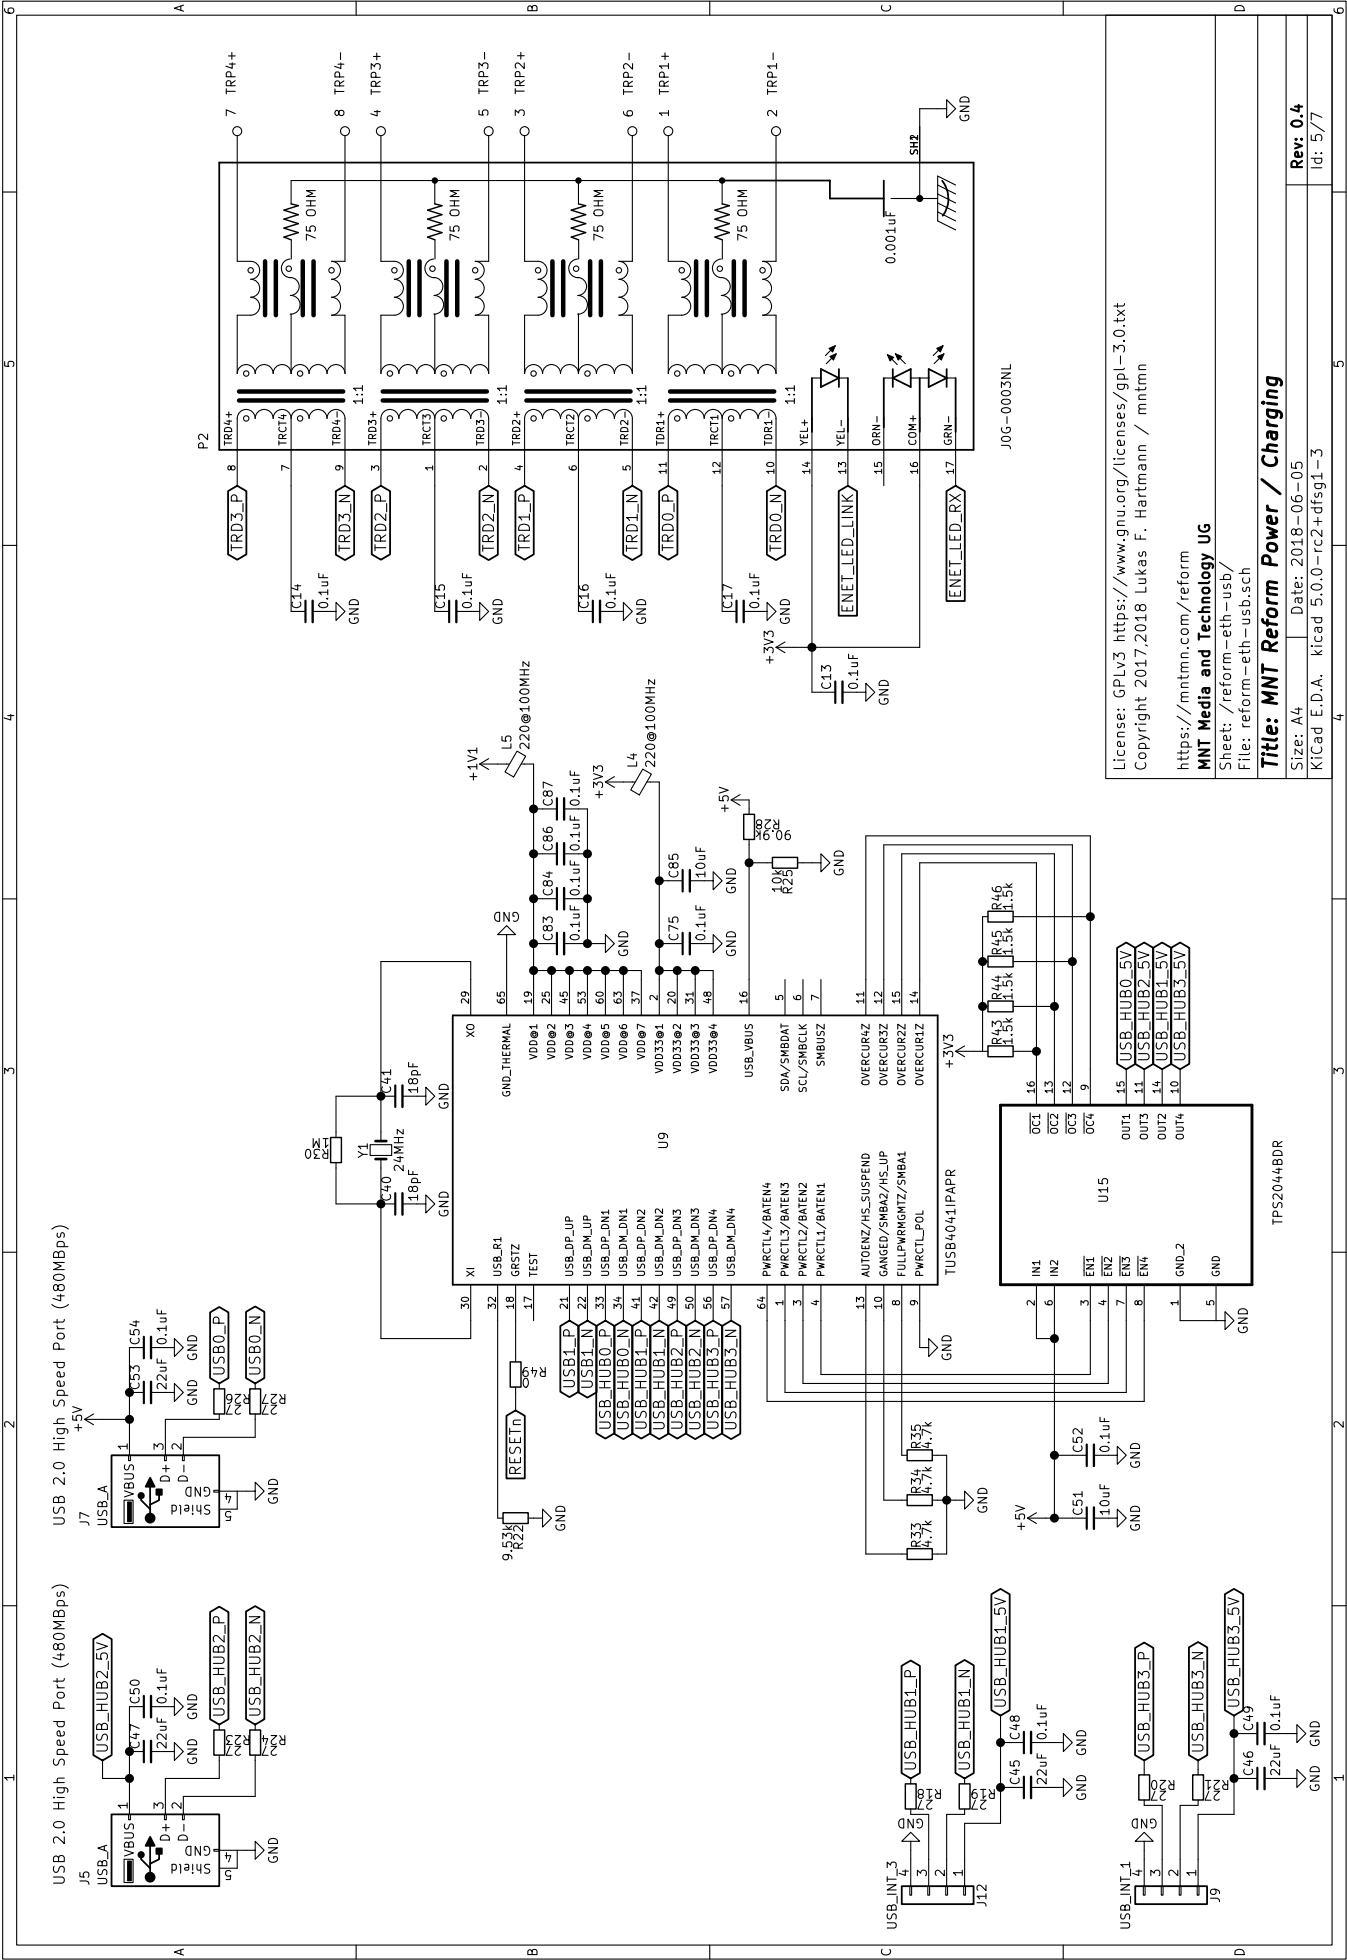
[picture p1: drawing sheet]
<svg xmlns="http://www.w3.org/2000/svg" width="190mm" height="277mm" viewBox="0 0 190 277" stroke-linecap="round" stroke-linejoin="round" font-family="sans-serif">
<defs><g id="words">
<text font-size="2.8" x="180.7" y="109.2" transform="rotate(-90 180.7 109.2)">Title: MNT Reform Power / Charging</text>
<g font-size="2.1">
<text x="184.2" y="24.2" transform="rotate(-90 184.2 24.2)">Rev: 0.4</text>
<text x="187" y="24.2" transform="rotate(-90 187 24.2)">Id: 5/7</text>
<text x="34.3" y="77.8" transform="rotate(-90 34.3 77.8)">TRD3_P</text>
<text x="49.6" y="77.9" transform="rotate(-90 49.6 77.9)">TRD3_N</text>
<text x="54.6" y="77.8" transform="rotate(-90 54.6 77.8)">TRD2_P</text>
<text x="69.9" y="77.9" transform="rotate(-90 69.9 77.9)">TRD2_N</text>
<text x="75" y="77.8" transform="rotate(-90 75 77.8)">TRD1_P</text>
<text x="90.2" y="77.9" transform="rotate(-90 90.2 77.9)">TRD1_N</text>
<text x="95.3" y="77.8" transform="rotate(-90 95.3 77.8)">TRD0_P</text>
<text x="110.5" y="77.9" transform="rotate(-90 110.5 77.9)">TRD0_N</text>
<text x="120.7" y="86.9" transform="rotate(-90 120.7 86.9)">ENET_LED_LINK</text>
<text x="135.9" y="84.9" transform="rotate(-90 135.9 84.9)">ENET_LED_RX</text>
<text x="184.2" y="87.2" transform="rotate(-90 184.2 87.2)">Date: 2018-06-05</text>
<text x="159.1" y="109.2" transform="rotate(-90 159.1 109.2)">License: GPLv3 https://www.gnu.org/licenses/gpl-3.0.txt</text>
<text x="162.1" y="109.2" transform="rotate(-90 162.1 109.2)">Copyright 2017,2018 Lukas F. Hartmann / mntmn</text>
<text x="168.1" y="109.2" transform="rotate(-90 168.1 109.2)">https://mntmn.com/reform</text>
<text x="171.1" y="109.2" transform="rotate(-90 171.1 109.2)">MNT Media and Technology UG</text>
<text x="174.1" y="109.2" transform="rotate(-90 174.1 109.2)">Sheet: /reform-eth-usb/</text>
<text x="176.8" y="109.2" transform="rotate(-90 176.8 109.2)">File: reform-eth-usb.sch</text>
<text x="184.2" y="109.2" transform="rotate(-90 184.2 109.2)">Size: A4</text>
<text x="187" y="109.2" transform="rotate(-90 187 109.2)">KiCad E.D.A. kicad 5.0.0-rc2+dfsg1-3</text>
<text x="160" y="150.4" transform="rotate(-90 160 150.4)">USB_HUB0_5V</text>
<text x="162.6" y="150.4" transform="rotate(-90 162.6 150.4)">USB_HUB2_5V</text>
<text x="165.1" y="150.4" transform="rotate(-90 165.1 150.4)">USB_HUB1_5V</text>
<text x="167.7" y="150.4" transform="rotate(-90 167.7 150.4)">USB_HUB3_5V</text>
<text x="31.8" y="194.8" transform="rotate(-90 31.8 194.8)">USB0_P</text>
<text x="36.9" y="194.8" transform="rotate(-90 36.9 194.8)">USB0_N</text>
<text x="81.3" y="196" transform="rotate(-90 81.3 196)">USB1_P</text>
<text x="83.8" y="196.1" transform="rotate(-90 83.8 196.1)">USB1_N</text>
<text x="86.4" y="201.8" transform="rotate(-90 86.4 201.8)">USB_HUB0_P</text>
<text x="88.9" y="201.9" transform="rotate(-90 88.9 201.9)">USB_HUB0_N</text>
<text x="91.5" y="201.8" transform="rotate(-90 91.5 201.8)">USB_HUB1_P</text>
<text x="94" y="201.9" transform="rotate(-90 94 201.9)">USB_HUB1_N</text>
<text x="96.5" y="201.8" transform="rotate(-90 96.5 201.8)">USB_HUB2_P</text>
<text x="99.1" y="201.9" transform="rotate(-90 99.1 201.9)">USB_HUB2_N</text>
<text x="101.6" y="201.8" transform="rotate(-90 101.6 201.8)">USB_HUB3_P</text>
<text x="104.2" y="201.9" transform="rotate(-90 104.2 201.9)">USB_HUB3_N</text>
<text x="73.7" y="208.8" transform="rotate(-90 73.7 208.8)">RESETn</text>
<text x="9.2" y="216" transform="rotate(-90 9.2 216)">USB 2.0 High Speed Port (480MBps)</text>
<text x="31.8" y="243.1" transform="rotate(-90 31.8 243.1)">USB_HUB2_P</text>
<text x="36.9" y="243.1" transform="rotate(-90 36.9 243.1)">USB_HUB2_N</text>
<text x="142.3" y="241.8" transform="rotate(-90 142.3 241.8)">USB_HUB1_5V</text>
<text x="175.3" y="241.8" transform="rotate(-90 175.3 241.8)">USB_HUB3_5V</text>
<text x="15.3" y="248.1" transform="rotate(-90 15.3 248.1)">USB_HUB2_5V</text>
<text x="129.6" y="250.7" transform="rotate(-90 129.6 250.7)">USB_HUB1_P</text>
<text x="137.2" y="250.7" transform="rotate(-90 137.2 250.7)">USB_HUB1_N</text>
<text x="162.6" y="248.1" transform="rotate(-90 162.6 248.1)">USB_HUB3_P</text>
<text x="170.2" y="248.1" transform="rotate(-90 170.2 248.1)">USB_HUB3_N</text>
<text x="9.2" y="266.8" transform="rotate(-90 9.2 266.8)">USB 2.0 High Speed Port (480MBps)</text>
</g>
<g font-size="1.8">
<text x="2" y="2.2" transform="rotate(-90 2 2.2)">6</text>
<text x="26" y="1.8" transform="rotate(-90 26 1.8)">A</text>
<text x="76" y="1.8" transform="rotate(-90 76 1.8)">B</text>
<text x="126" y="1.8" transform="rotate(-90 126 1.8)">C</text>
<text x="176" y="1.8" transform="rotate(-90 176 1.8)">D</text>
<text x="190" y="2.2" transform="rotate(-90 190 2.2)">6</text>
<text x="33.3" y="15.6" transform="rotate(-90 33.3 15.6)">7 TRP4+</text>
<text x="48.7" y="15.4" transform="rotate(-90 48.7 15.4)">8 TRP4-</text>
<text x="53.8" y="15.7" transform="rotate(-90 53.8 15.7)">4 TRP3+</text>
<text x="69.1" y="15.3" transform="rotate(-90 69.1 15.3)">5 TRP3-</text>
<text x="74.2" y="15.6" transform="rotate(-90 74.2 15.6)">3 TRP2+</text>
<text x="89.5" y="15.4" transform="rotate(-90 89.5 15.4)">6 TRP2-</text>
<text x="94.6" y="15.6" transform="rotate(-90 94.6 15.6)">1 TRP1+</text>
<text x="109.9" y="15.4" transform="rotate(-90 109.9 15.4)">2 TRP1-</text>
<text x="137.1" y="17.3" transform="rotate(-90 137.1 17.3)">GND</text>
<text x="44.7" y="33.7" transform="rotate(-90 44.7 33.7)">75 OHM</text>
<text x="65" y="33.7" transform="rotate(-90 65 33.7)">75 OHM</text>
<text x="85.3" y="33.7" transform="rotate(-90 85.3 33.7)">75 OHM</text>
<text x="105.7" y="33.7" transform="rotate(-90 105.7 33.7)">75 OHM</text>
<text x="126.6" y="36.8" transform="rotate(-90 126.6 36.8)">0.001uF</text>
<text x="2" y="52.2" transform="rotate(-90 2 52.2)">5</text>
<text x="190" y="52.2" transform="rotate(-90 190 52.2)">5</text>
<text x="51.3" y="57.1" transform="rotate(-90 51.3 57.1)">1:1</text>
<text x="71.7" y="57.1" transform="rotate(-90 71.7 57.1)">1:1</text>
<text x="91.4" y="57.1" transform="rotate(-90 91.4 57.1)">1:1</text>
<text x="112.4" y="57.1" transform="rotate(-90 112.4 57.1)">1:1</text>
<text x="29.4" y="63.5" transform="rotate(-90 29.4 63.5)">P2</text>
<text x="143" y="62.7" transform="rotate(-90 143 62.7)">J0G-0003NL</text>
<text x="42.6" y="86" transform="rotate(-90 42.6 86)">C14</text>
<text x="46.4" y="85.9" transform="rotate(-90 46.4 85.9)">0.1uF</text>
<text x="50.7" y="88.5" transform="rotate(-90 50.7 88.5)">GND</text>
<text x="62.9" y="86" transform="rotate(-90 62.9 86)">C15</text>
<text x="66.7" y="85.9" transform="rotate(-90 66.7 85.9)">0.1uF</text>
<text x="71.1" y="88.5" transform="rotate(-90 71.1 88.5)">GND</text>
<text x="83.3" y="86" transform="rotate(-90 83.3 86)">C16</text>
<text x="87.1" y="85.9" transform="rotate(-90 87.1 85.9)">0.1uF</text>
<text x="91.4" y="88.5" transform="rotate(-90 91.4 88.5)">GND</text>
<text x="103.6" y="86" transform="rotate(-90 103.6 86)">C17</text>
<text x="107.4" y="85.9" transform="rotate(-90 107.4 85.9)">0.1uF</text>
<text x="111.7" y="88.5" transform="rotate(-90 111.7 88.5)">GND</text>
<text x="109.4" y="93.7" transform="rotate(-90 109.4 93.7)">+3V3</text>
<text x="117.5" y="97.4" transform="rotate(-90 117.5 97.4)">C13</text>
<text x="121.4" y="97.3" transform="rotate(-90 121.4 97.3)">0.1uF</text>
<text x="125.7" y="99.9" transform="rotate(-90 125.7 99.9)">GND</text>
<text x="2" y="102.2" transform="rotate(-90 2 102.2)">4</text>
<text x="72.3" y="106" transform="rotate(-90 72.3 106)">L5</text>
<text x="74.9" y="105.4" transform="rotate(-90 74.9 105.4)">220@100MHz</text>
<text x="92.7" y="107.9" transform="rotate(-90 92.7 107.9)">220@100MHz</text>
<text x="190" y="102.2" transform="rotate(-90 190 102.2)">4</text>
<text x="67.5" y="110.2" transform="rotate(-90 67.5 110.2)">+1V1</text>
<text x="78.2" y="113.9" transform="rotate(-90 78.2 113.9)">C87</text>
<text x="82" y="113.8" transform="rotate(-90 82 113.8)">0.1uF</text>
<text x="85.3" y="112.7" transform="rotate(-90 85.3 112.7)">+3V3</text>
<text x="90.1" y="108.5" transform="rotate(-90 90.1 108.5)">L4</text>
<text x="103.1" y="114.8" transform="rotate(-90 103.1 114.8)">+5V</text>
<text x="110.2" y="115.9" transform="rotate(-180 110.2 115.9)">R28</text>
<text x="111.6" y="117.4" transform="rotate(-180 111.6 117.4)">90.9k</text>
<text x="78.2" y="120.3" transform="rotate(-90 78.2 120.3)">C86</text>
<text x="82" y="120.2" transform="rotate(-90 82 120.2)">0.1uF</text>
<text x="96" y="124.1" transform="rotate(-90 96 124.1)">C85</text>
<text x="99.8" y="124" transform="rotate(-90 99.8 124)">10uF</text>
<text x="119.3" y="124" transform="rotate(-90 119.3 124)">GND</text>
<text x="73.6" y="129" transform="rotate(-180 73.6 129)">GND</text>
<text x="78.2" y="126.6" transform="rotate(-90 78.2 126.6)">C84</text>
<text x="82" y="126.5" transform="rotate(-90 82 126.5)">0.1uF</text>
<text x="104.1" y="126.6" transform="rotate(-90 104.1 126.6)">GND</text>
<text x="110.6" y="126.1" transform="rotate(-90 110.6 126.1)">10k</text>
<text x="112.1" y="126.4" transform="rotate(-90 112.1 126.4)">R25</text>
<text x="141.7" y="128.6" transform="rotate(-90 141.7 128.6)">R46</text>
<text x="143.2" y="128.5" transform="rotate(-90 143.2 128.5)">1.5k</text>
<text x="78.2" y="133" transform="rotate(-90 78.2 133)">C83</text>
<text x="82" y="132.9" transform="rotate(-90 82 132.9)">0.1uF</text>
<text x="88.8" y="135.4" transform="rotate(-90 88.8 135.4)">GND</text>
<text x="96" y="133" transform="rotate(-90 96 133)">C75</text>
<text x="99.8" y="132.9" transform="rotate(-90 99.8 132.9)">0.1uF</text>
<text x="104.1" y="135.4" transform="rotate(-90 104.1 135.4)">GND</text>
<text x="141.7" y="135" transform="rotate(-90 141.7 135)">R45</text>
<text x="143.2" y="134.9" transform="rotate(-90 143.2 134.9)">1.5k</text>
<text x="141.7" y="141.3" transform="rotate(-90 141.7 141.3)">R44</text>
<text x="143.2" y="141.2" transform="rotate(-90 143.2 141.2)">1.5k</text>
<text x="141.7" y="147.7" transform="rotate(-90 141.7 147.7)">R43</text>
<text x="143.2" y="147.6" transform="rotate(-90 143.2 147.6)">1.5k</text>
<text x="2" y="152.2" transform="rotate(-90 2 152.2)">3</text>
<text x="55.3" y="154.5" transform="rotate(-90 55.3 154.5)">C41</text>
<text x="59.1" y="154.5" transform="rotate(-90 59.1 154.5)">18pF</text>
<text x="134.8" y="150.8" transform="rotate(-90 134.8 150.8)">+3V3</text>
<text x="190" y="152.2" transform="rotate(-90 190 152.2)">3</text>
<text x="46.6" y="161" transform="rotate(-180 46.6 161)">1M</text>
<text x="63.4" y="157" transform="rotate(-90 63.4 157)">GND</text>
<text x="46.5" y="162.5" transform="rotate(-180 46.5 162.5)">R30</text>
<text x="52" y="163.8" transform="rotate(-90 52 163.8)">Y1</text>
<text x="57.1" y="165.5" transform="rotate(-90 57.1 165.5)">24MHz</text>
<text x="94.5" y="162.5" transform="rotate(-90 94.5 162.5)">U9</text>
<text x="55.3" y="169.8" transform="rotate(-90 55.3 169.8)">C40</text>
<text x="59.1" y="169.7" transform="rotate(-90 59.1 169.7)">18pF</text>
<text x="63.4" y="172.3" transform="rotate(-90 63.4 172.3)">GND</text>
<text x="156.7" y="170" transform="rotate(-90 156.7 170)">U15</text>
<text x="181.4" y="172.9" transform="rotate(-90 181.4 172.9)">TPS2044BDR</text>
<text x="135.1" y="179.9" transform="rotate(-90 135.1 179.9)">TUSB4041IPAPR</text>
<text x="19.8" y="190.1" transform="rotate(-90 19.8 190.1)">C54</text>
<text x="23.6" y="190" transform="rotate(-90 23.6 190)">0.1uF</text>
<text x="176.5" y="188.8" transform="rotate(-90 176.5 188.8)">GND</text>
<text x="19.8" y="196.5" transform="rotate(-90 19.8 196.5)">C53</text>
<text x="23.6" y="196.4" transform="rotate(-90 23.6 196.4)">22uF</text>
<text x="27.9" y="192.6" transform="rotate(-90 27.9 192.6)">GND</text>
<text x="35.3" y="197.2" transform="rotate(-180 35.3 197.2)">R26</text>
<text x="40.4" y="197.2" transform="rotate(-180 40.4 197.2)">R27</text>
<text x="74.9" y="194.9" transform="rotate(-180 74.9 194.9)">0</text>
<text x="77.2" y="193.4" transform="rotate(-180 77.2 193.4)">R49</text>
<text x="134.6" y="192.6" transform="rotate(-90 134.6 192.6)">GND</text>
<text x="2" y="202.2" transform="rotate(-90 2 202.2)">2</text>
<text x="11.6" y="202.4" transform="rotate(-90 11.6 202.4)">+5V</text>
<text x="27.9" y="198.9" transform="rotate(-90 27.9 198.9)">GND</text>
<text x="34" y="198.7" transform="rotate(-180 34 198.7)">27</text>
<text x="39.1" y="198.7" transform="rotate(-180 39.1 198.7)">27</text>
<text x="190" y="202.2" transform="rotate(-90 190 202.2)">2</text>
<text x="18.1" y="205.1" transform="rotate(-90 18.1 205.1)">1</text>
<text x="23.1" y="205.1" transform="rotate(-90 23.1 205.1)">3</text>
<text x="24" y="209.2" transform="rotate(-90 24 209.2)">D+</text>
<text x="25.7" y="205.1" transform="rotate(-90 25.7 205.1)">2</text>
<text x="130.2" y="204.8" transform="rotate(-90 130.2 204.8)">R35</text>
<text x="131.8" y="204.7" transform="rotate(-90 131.8 204.7)">4.7k</text>
<text x="153.1" y="205.3" transform="rotate(-90 153.1 205.3)">C52</text>
<text x="156.9" y="205.2" transform="rotate(-90 156.9 205.2)">0.1uF</text>
<text x="161.2" y="207.8" transform="rotate(-90 161.2 207.8)">GND</text>
<text x="12.6" y="215.8" transform="rotate(-90 12.6 215.8)">J7</text>
<text x="18.9" y="211.8" transform="rotate(-90 18.9 211.8)">VBUS</text>
<text x="30" y="210.3" transform="rotate(-180 30 210.3)">GND</text>
<text x="30" y="212.9" transform="rotate(-180 30 212.9)">Shield</text>
<text x="32.8" y="211.2" transform="rotate(-180 32.8 211.2)">4</text>
<text x="32.8" y="213.8" transform="rotate(-180 32.8 213.8)">5</text>
<text x="39.3" y="212.9" transform="rotate(-90 39.3 212.9)">GND</text>
<text x="130.2" y="211.2" transform="rotate(-90 130.2 211.2)">R34</text>
<text x="131.8" y="211.1" transform="rotate(-90 131.8 211.1)">4.7k</text>
<text x="139.6" y="214.2" transform="rotate(-90 139.6 214.2)">GND</text>
<text x="153.1" y="214.2" transform="rotate(-90 153.1 214.2)">C51</text>
<text x="156.9" y="214.2" transform="rotate(-90 156.9 214.2)">10uF</text>
<text x="15.2" y="216" transform="rotate(-90 15.2 216)">USB_A</text>
<text x="72.5" y="220.5" transform="rotate(-90 72.5 220.5)">9.53k</text>
<text x="74" y="219.1" transform="rotate(-90 74 219.1)">R22</text>
<text x="80" y="216.7" transform="rotate(-90 80 216.7)">GND</text>
<text x="130.2" y="218.8" transform="rotate(-90 130.2 218.8)">R33</text>
<text x="131.8" y="218.7" transform="rotate(-90 131.8 218.7)">4.7k</text>
<text x="145" y="216.4" transform="rotate(-90 145 216.4)">+5V</text>
<text x="161.2" y="216.7" transform="rotate(-90 161.2 216.7)">GND</text>
<text x="19.8" y="240.9" transform="rotate(-90 19.8 240.9)">C50</text>
<text x="23.6" y="240.8" transform="rotate(-90 23.6 240.8)">0.1uF</text>
<text x="27.9" y="243.4" transform="rotate(-90 27.9 243.4)">GND</text>
<text x="35.3" y="245.5" transform="rotate(-180 35.3 245.5)">R23</text>
<text x="40.4" y="245.5" transform="rotate(-180 40.4 245.5)">R24</text>
<text x="144.2" y="246" transform="rotate(-90 144.2 246)">C48</text>
<text x="148" y="245.9" transform="rotate(-90 148 245.9)">0.1uF</text>
<text x="177.2" y="244.7" transform="rotate(-90 177.2 244.7)">C49</text>
<text x="181" y="244.6" transform="rotate(-90 181 244.6)">0.1uF</text>
<text x="19.8" y="247.3" transform="rotate(-90 19.8 247.3)">C47</text>
<text x="23.6" y="247.2" transform="rotate(-90 23.6 247.2)">22uF</text>
<text x="27.9" y="249.7" transform="rotate(-90 27.9 249.7)">GND</text>
<text x="34" y="247" transform="rotate(-180 34 247)">27</text>
<text x="39.1" y="247" transform="rotate(-180 39.1 247)">27</text>
<text x="153.6" y="248.5" transform="rotate(-90 153.6 248.5)">GND</text>
<text x="166.1" y="251.8" transform="rotate(-180 166.1 251.8)">R20</text>
<text x="173.7" y="251.8" transform="rotate(-180 173.7 251.8)">R21</text>
<text x="177.2" y="251.1" transform="rotate(-90 177.2 251.1)">C46</text>
<text x="181" y="251" transform="rotate(-90 181 251)">22uF</text>
<text x="186.6" y="247.2" transform="rotate(-90 186.6 247.2)">GND</text>
<text x="2" y="252.2" transform="rotate(-90 2 252.2)">1</text>
<text x="18.1" y="255.9" transform="rotate(-90 18.1 255.9)">1</text>
<text x="23.1" y="255.9" transform="rotate(-90 23.1 255.9)">3</text>
<text x="25.7" y="255.9" transform="rotate(-90 25.7 255.9)">2</text>
<text x="130.8" y="257.3" transform="rotate(-180 130.8 257.3)">GND</text>
<text x="131.8" y="254.6" transform="rotate(-180 131.8 254.6)">27</text>
<text x="133.1" y="253.1" transform="rotate(-180 133.1 253.1)">R18</text>
<text x="139.4" y="254.6" transform="rotate(-180 139.4 254.6)">27</text>
<text x="140.7" y="253.1" transform="rotate(-180 140.7 253.1)">R19</text>
<text x="144.2" y="252.3" transform="rotate(-90 144.2 252.3)">C45</text>
<text x="148" y="252.3" transform="rotate(-90 148 252.3)">22uF</text>
<text x="153.6" y="254.8" transform="rotate(-90 153.6 254.8)">GND</text>
<text x="163.8" y="257.3" transform="rotate(-180 163.8 257.3)">GND</text>
<text x="164.8" y="253.3" transform="rotate(-180 164.8 253.3)">27</text>
<text x="172.4" y="253.3" transform="rotate(-180 172.4 253.3)">27</text>
<text x="186.6" y="253.6" transform="rotate(-90 186.6 253.6)">GND</text>
<text x="190" y="252.2" transform="rotate(-90 190 252.2)">1</text>
<text x="18.9" y="262.6" transform="rotate(-90 18.9 262.6)">VBUS</text>
<text x="24" y="260" transform="rotate(-90 24 260)">D+</text>
<text x="30" y="261.1" transform="rotate(-180 30 261.1)">GND</text>
<text x="30" y="263.7" transform="rotate(-180 30 263.7)">Shield</text>
<text x="32.8" y="262" transform="rotate(-180 32.8 262)">4</text>
<text x="39.3" y="263.7" transform="rotate(-90 39.3 263.7)">GND</text>
<text x="12.6" y="266.6" transform="rotate(-90 12.6 266.6)">J5</text>
<text x="15.2" y="266.8" transform="rotate(-90 15.2 266.8)">USB_A</text>
<text x="32.8" y="264.6" transform="rotate(-180 32.8 264.6)">5</text>
<text x="128.5" y="265.4" transform="rotate(-90 128.5 265.4)">4</text>
<text x="131.1" y="265.4" transform="rotate(-90 131.1 265.4)">3</text>
<text x="133.6" y="265.4" transform="rotate(-90 133.6 265.4)">2</text>
<text x="136.2" y="265.4" transform="rotate(-90 136.2 265.4)">1</text>
<text x="139.5" y="269.6" transform="rotate(-90 139.5 269.6)">J12</text>
<text x="161.6" y="265.4" transform="rotate(-90 161.6 265.4)">4</text>
<text x="164.1" y="265.4" transform="rotate(-90 164.1 265.4)">3</text>
<text x="166.6" y="265.4" transform="rotate(-90 166.6 265.4)">2</text>
<text x="169.2" y="265.4" transform="rotate(-90 169.2 265.4)">1</text>
<text x="172.5" y="269.1" transform="rotate(-90 172.5 269.1)">J9</text>
<text x="126.8" y="272.9" transform="rotate(-90 126.8 272.9)">USB_INT_3</text>
<text x="159.8" y="272.9" transform="rotate(-90 159.8 272.9)">USB_INT_1</text>
<text x="26" y="276.8" transform="rotate(-90 26 276.8)">A</text>
<text x="76" y="276.8" transform="rotate(-90 76 276.8)">B</text>
<text x="126" y="276.8" transform="rotate(-90 126 276.8)">C</text>
<text x="176" y="276.8" transform="rotate(-90 176 276.8)">D</text>
</g>
<g font-size="1.4">
<text x="129.8" y="21.8" transform="rotate(-90 129.8 21.8)">SH1</text>
<text x="129.8" y="19.9" transform="rotate(-90 129.8 19.9)">2</text>
<text x="32.8" y="62.8" transform="rotate(-90 32.8 62.8)">TRD4+</text>
<text x="40.5" y="63" transform="rotate(-90 40.5 63)">TRCT4</text>
<text x="48.1" y="62.6" transform="rotate(-90 48.1 62.6)">TRD4-</text>
<text x="53.2" y="62.8" transform="rotate(-90 53.2 62.8)">TRD3+</text>
<text x="60.9" y="63" transform="rotate(-90 60.9 63)">TRCT3</text>
<text x="68.5" y="62.6" transform="rotate(-90 68.5 62.6)">TRD3-</text>
<text x="73.6" y="62.8" transform="rotate(-90 73.6 62.8)">TRD2+</text>
<text x="81.2" y="63" transform="rotate(-90 81.2 63)">TRCT2</text>
<text x="88.8" y="62.6" transform="rotate(-90 88.8 62.6)">TRD2-</text>
<text x="93.9" y="62.8" transform="rotate(-90 93.9 62.8)">TDR1+</text>
<text x="101.6" y="63.1" transform="rotate(-90 101.6 63.1)">TRCT1</text>
<text x="109.2" y="62.6" transform="rotate(-90 109.2 62.6)">TDR1-</text>
<text x="114.2" y="62.9" transform="rotate(-90 114.2 62.9)">YEL+</text>
<text x="119.4" y="62.8" transform="rotate(-90 119.4 62.8)">YEL-</text>
<text x="124.5" y="62.7" transform="rotate(-90 124.5 62.7)">ORN-</text>
<text x="129.6" y="62.9" transform="rotate(-90 129.6 62.9)">COM+</text>
<text x="134.6" y="62.7" transform="rotate(-90 134.6 62.7)">GRN-</text>
<text x="33.3" y="66.6" transform="rotate(-90 33.3 66.6)">8</text>
<text x="40.9" y="66.6" transform="rotate(-90 40.9 66.6)">7</text>
<text x="48.5" y="66.6" transform="rotate(-90 48.5 66.6)">9</text>
<text x="53.6" y="66.6" transform="rotate(-90 53.6 66.6)">3</text>
<text x="61.2" y="66.6" transform="rotate(-90 61.2 66.6)">1</text>
<text x="68.9" y="66.6" transform="rotate(-90 68.9 66.6)">2</text>
<text x="73.9" y="66.6" transform="rotate(-90 73.9 66.6)">4</text>
<text x="81.6" y="66.6" transform="rotate(-90 81.6 66.6)">6</text>
<text x="89.2" y="66.6" transform="rotate(-90 89.2 66.6)">5</text>
<text x="94.3" y="67" transform="rotate(-90 94.3 67)">11</text>
<text x="101.9" y="67" transform="rotate(-90 101.9 67)">12</text>
<text x="109.5" y="67" transform="rotate(-90 109.5 67)">10</text>
<text x="114.6" y="67" transform="rotate(-90 114.6 67)">14</text>
<text x="119.7" y="67" transform="rotate(-90 119.7 67)">13</text>
<text x="124.7" y="67" transform="rotate(-90 124.7 67)">15</text>
<text x="129.8" y="67" transform="rotate(-90 129.8 67)">16</text>
<text x="134.9" y="67" transform="rotate(-90 134.9 67)">17</text>
<text x="66.3" y="141.9" transform="rotate(-90 66.3 141.9)">29</text>
<text x="71.4" y="141.9" transform="rotate(-90 71.4 141.9)">65</text>
<text x="75.2" y="141.9" transform="rotate(-90 75.2 141.9)">19</text>
<text x="77.7" y="141.9" transform="rotate(-90 77.7 141.9)">25</text>
<text x="80.3" y="141.9" transform="rotate(-90 80.3 141.9)">45</text>
<text x="82.8" y="141.9" transform="rotate(-90 82.8 141.9)">53</text>
<text x="85.4" y="141.9" transform="rotate(-90 85.4 141.9)">60</text>
<text x="87.9" y="141.9" transform="rotate(-90 87.9 141.9)">63</text>
<text x="90.4" y="141.9" transform="rotate(-90 90.4 141.9)">37</text>
<text x="93" y="141.5" transform="rotate(-90 93 141.5)">2</text>
<text x="95.5" y="141.9" transform="rotate(-90 95.5 141.9)">20</text>
<text x="98.1" y="141.9" transform="rotate(-90 98.1 141.9)">31</text>
<text x="100.6" y="141.9" transform="rotate(-90 100.6 141.9)">48</text>
<text x="105.7" y="141.9" transform="rotate(-90 105.7 141.9)">16</text>
<text x="110.8" y="141.5" transform="rotate(-90 110.8 141.5)">5</text>
<text x="113.3" y="141.5" transform="rotate(-90 113.3 141.5)">6</text>
<text x="115.8" y="141.5" transform="rotate(-90 115.8 141.5)">7</text>
<text x="122.2" y="141.9" transform="rotate(-90 122.2 141.9)">11</text>
<text x="124.7" y="141.9" transform="rotate(-90 124.7 141.9)">12</text>
<text x="127.3" y="141.9" transform="rotate(-90 127.3 141.9)">15</text>
<text x="129.8" y="141.9" transform="rotate(-90 129.8 141.9)">14</text>
<text x="67.1" y="146.7" transform="rotate(-90 67.1 146.7)">XO</text>
<text x="76" y="149.8" transform="rotate(-90 76 149.8)">VDD@1</text>
<text x="78.5" y="149.8" transform="rotate(-90 78.5 149.8)">VDD@2</text>
<text x="81" y="149.8" transform="rotate(-90 81 149.8)">VDD@3</text>
<text x="83.6" y="149.8" transform="rotate(-90 83.6 149.8)">VDD@4</text>
<text x="86.1" y="149.8" transform="rotate(-90 86.1 149.8)">VDD@5</text>
<text x="88.7" y="149.8" transform="rotate(-90 88.7 149.8)">VDD@6</text>
<text x="91.2" y="149.8" transform="rotate(-90 91.2 149.8)">VDD@7</text>
<text x="72.2" y="155.5" transform="rotate(-90 72.2 155.5)">GND_THERMAL</text>
<text x="93.7" y="151.4" transform="rotate(-90 93.7 151.4)">VDD33@1</text>
<text x="96.3" y="151.4" transform="rotate(-90 96.3 151.4)">VDD33@2</text>
<text x="98.8" y="151.4" transform="rotate(-90 98.8 151.4)">VDD33@3</text>
<text x="101.4" y="151.4" transform="rotate(-90 101.4 151.4)">VDD33@4</text>
<text x="106.4" y="152.4" transform="rotate(-90 106.4 152.4)">USB_VBUS</text>
<text x="111.5" y="154.1" transform="rotate(-90 111.5 154.1)">SDA/SMBDAT</text>
<text x="114.1" y="153.9" transform="rotate(-90 114.1 153.9)">SCL/SMBCLK</text>
<text x="116.6" y="150.6" transform="rotate(-90 116.6 150.6)">SMBUSZ</text>
<text x="123" y="153.4" transform="rotate(-90 123 153.4)">OVERCUR4Z</text>
<text x="125.5" y="153.4" transform="rotate(-90 125.5 153.4)">OVERCUR3Z</text>
<text x="128" y="153.4" transform="rotate(-90 128 153.4)">OVERCUR2Z</text>
<text x="130.6" y="153.4" transform="rotate(-90 130.6 153.4)">OVERCUR1Z</text>
<text x="146.3" y="154.6" transform="rotate(-90 146.3 154.6)">16</text>
<text x="148.9" y="154.6" transform="rotate(-90 148.9 154.6)">13</text>
<text x="151.4" y="154.6" transform="rotate(-90 151.4 154.6)">12</text>
<text x="153.9" y="154.2" transform="rotate(-90 153.9 154.2)">9</text>
<text x="159" y="154.6" transform="rotate(-90 159 154.6)">15</text>
<text x="161.6" y="154.6" transform="rotate(-90 161.6 154.6)">11</text>
<text x="164.1" y="154.6" transform="rotate(-90 164.1 154.6)">14</text>
<text x="166.6" y="154.6" transform="rotate(-90 166.6 154.6)">10</text>
<text x="147.1" y="160.3" transform="rotate(-90 147.1 160.3)">OC1</text>
<text x="149.6" y="160.3" transform="rotate(-90 149.6 160.3)">OC2</text>
<text x="152.2" y="160.3" transform="rotate(-90 152.2 160.3)">OC3</text>
<text x="154.7" y="160.3" transform="rotate(-90 154.7 160.3)">OC4</text>
<text x="159.8" y="161.2" transform="rotate(-90 159.8 161.2)">OUT1</text>
<text x="162.3" y="161.2" transform="rotate(-90 162.3 161.2)">OUT3</text>
<text x="164.9" y="161.2" transform="rotate(-90 164.9 161.2)">OUT2</text>
<text x="167.4" y="161.2" transform="rotate(-90 167.4 161.2)">OUT4</text>
<text x="66.3" y="185.1" transform="rotate(-90 66.3 185.1)">30</text>
<text x="67.1" y="180.7" transform="rotate(-90 67.1 180.7)">XI</text>
<text x="70.1" y="185.1" transform="rotate(-90 70.1 185.1)">32</text>
<text x="70.9" y="180.7" transform="rotate(-90 70.9 180.7)">USB_R1</text>
<text x="72.7" y="185.1" transform="rotate(-90 72.7 185.1)">18</text>
<text x="73.4" y="180.7" transform="rotate(-90 73.4 180.7)">GRSTZ</text>
<text x="75.2" y="185.1" transform="rotate(-90 75.2 185.1)">17</text>
<text x="76" y="180.7" transform="rotate(-90 76 180.7)">TEST</text>
<text x="80.3" y="185.1" transform="rotate(-90 80.3 185.1)">21</text>
<text x="81" y="180.7" transform="rotate(-90 81 180.7)">USB_DP_UP</text>
<text x="82.8" y="185.1" transform="rotate(-90 82.8 185.1)">22</text>
<text x="83.6" y="180.7" transform="rotate(-90 83.6 180.7)">USB_DM_UP</text>
<text x="85.4" y="185.1" transform="rotate(-90 85.4 185.1)">33</text>
<text x="86.1" y="180.7" transform="rotate(-90 86.1 180.7)">USB_DP_DN1</text>
<text x="87.9" y="185.1" transform="rotate(-90 87.9 185.1)">34</text>
<text x="88.7" y="180.7" transform="rotate(-90 88.7 180.7)">USB_DM_DN1</text>
<text x="90.4" y="185.1" transform="rotate(-90 90.4 185.1)">41</text>
<text x="91.2" y="180.7" transform="rotate(-90 91.2 180.7)">USB_DP_DN2</text>
<text x="93" y="185.1" transform="rotate(-90 93 185.1)">42</text>
<text x="93.7" y="180.7" transform="rotate(-90 93.7 180.7)">USB_DM_DN2</text>
<text x="95.5" y="185.1" transform="rotate(-90 95.5 185.1)">49</text>
<text x="96.3" y="180.7" transform="rotate(-90 96.3 180.7)">USB_DP_DN3</text>
<text x="98.1" y="185.1" transform="rotate(-90 98.1 185.1)">50</text>
<text x="98.8" y="180.7" transform="rotate(-90 98.8 180.7)">USB_DM_DN3</text>
<text x="100.6" y="185.1" transform="rotate(-90 100.6 185.1)">56</text>
<text x="101.4" y="180.7" transform="rotate(-90 101.4 180.7)">USB_DP_DN4</text>
<text x="103.1" y="185.1" transform="rotate(-90 103.1 185.1)">57</text>
<text x="103.9" y="180.7" transform="rotate(-90 103.9 180.7)">USB_DM_DN4</text>
<text x="108.2" y="185.1" transform="rotate(-90 108.2 185.1)">64</text>
<text x="109" y="180.7" transform="rotate(-90 109 180.7)">PWRCTL4/BATEN4</text>
<text x="110.8" y="184.7" transform="rotate(-90 110.8 184.7)">1</text>
<text x="111.5" y="180.7" transform="rotate(-90 111.5 180.7)">PWRCTL3/BATEN3</text>
<text x="113.3" y="184.7" transform="rotate(-90 113.3 184.7)">3</text>
<text x="114.1" y="180.7" transform="rotate(-90 114.1 180.7)">PWRCTL2/BATEN2</text>
<text x="115.8" y="184.7" transform="rotate(-90 115.8 184.7)">4</text>
<text x="116.6" y="180.7" transform="rotate(-90 116.6 180.7)">PWRCTL1/BATEN1</text>
<text x="122.2" y="185.1" transform="rotate(-90 122.2 185.1)">13</text>
<text x="123" y="180.7" transform="rotate(-90 123 180.7)">AUTOENZ/HS_SUSPEND</text>
<text x="124.7" y="185.1" transform="rotate(-90 124.7 185.1)">10</text>
<text x="125.5" y="180.7" transform="rotate(-90 125.5 180.7)">GANGED/SMBA2/HS_UP</text>
<text x="127.3" y="184.7" transform="rotate(-90 127.3 184.7)">8</text>
<text x="128" y="180.7" transform="rotate(-90 128 180.7)">FULLPWRMGMTZ/SMBA1</text>
<text x="129.8" y="184.7" transform="rotate(-90 129.8 184.7)">9</text>
<text x="130.6" y="180.7" transform="rotate(-90 130.6 180.7)">PWRCTL_POL</text>
<text x="146.3" y="184.7" transform="rotate(-90 146.3 184.7)">2</text>
<text x="147.1" y="180.7" transform="rotate(-90 147.1 180.7)">IN1</text>
<text x="148.9" y="184.7" transform="rotate(-90 148.9 184.7)">6</text>
<text x="149.6" y="180.7" transform="rotate(-90 149.6 180.7)">IN2</text>
<text x="153.9" y="184.7" transform="rotate(-90 153.9 184.7)">3</text>
<text x="154.7" y="180.7" transform="rotate(-90 154.7 180.7)">EN1</text>
<text x="156.5" y="184.7" transform="rotate(-90 156.5 184.7)">4</text>
<text x="157.2" y="180.7" transform="rotate(-90 157.2 180.7)">EN2</text>
<text x="159" y="184.7" transform="rotate(-90 159 184.7)">7</text>
<text x="159.8" y="180.7" transform="rotate(-90 159.8 180.7)">EN3</text>
<text x="161.6" y="184.7" transform="rotate(-90 161.6 184.7)">8</text>
<text x="162.3" y="180.7" transform="rotate(-90 162.3 180.7)">EN4</text>
<text x="166.6" y="184.7" transform="rotate(-90 166.6 184.7)">1</text>
<text x="167.4" y="180.7" transform="rotate(-90 167.4 180.7)">GND_2</text>
<text x="171.7" y="184.7" transform="rotate(-90 171.7 184.7)">5</text>
<text x="172.5" y="180.7" transform="rotate(-90 172.5 180.7)">GND</text>
</g>
</g></defs>
<g fill="none" stroke="#000" stroke-width=".15">
<path d="M.4 .2h190v277h-190zM2.4 2.1h186v273.1h-186zM32.8 7.4v1M33.3 16.1l-1.3-.6v.9M33.6 19.2v17.8h1.9a1.27 1.27 0 0 1 1.2 1.2 1.27 1.27 0 0 1-1.2 1.3 1.27 1.27 0 0 1 1.2 1.3 1.27 1.27 0 0 1-1.2 1.3 1.27 1.27 0 0 1 1.2 1.2 1.27 1.27 0 0 1-1.2 1.3h-1.9v8.2a1.27 1.27 0 0 1 1.2-1.2 1.27 1.27 0 0 1 1.3 1.2 1.27 1.27 0 0 1 1.3-1.2 1.27 1.27 0 0 1 1.2 1.2 1.27 1.27 0 0 1 1.3-1.2 1.27 1.27 0 0 1 1.3 1.2M47.9 15.9l.3-.3 .3 .1 .1 .2v.3l-.2 .1h-.2l-.2-.1-.2-.5h-.3a.4 .4 0 0 0 .1 .6l.3-.2M48.2 7.5v.9M48.8 19.2v17.8h-1.9a1.27 1.27 0 0 1 1.3 1.2 1.27 1.27 0 0 1-1.3 1.3 1.27 1.27 0 0 1 1.3 1.3 1.27 1.27 0 0 1-1.3 1.3 1.27 1.27 0 0 1 1.3 1.2 1.27 1.27 0 0 1-1.3 1.3h1.9v8.2a1.27 1.27 0 0 0-1.3-1.2 1.27 1.27 0 0 0-1.2 1.2 1.27 1.27 0 0 0-1.3-1.2 1.27 1.27 0 0 0-1.3 1.2 1.27 1.27 0 0 0-1.3-1.2 1.27 1.27 0 0 0-1.2 1.2M50.4 .2v1.9M53.3 7.5v1M53.3 15.6v.8l-.9-.3M53.9 19.2v17.8h1.9a1.27 1.27 0 0 1 1.2 1.2 1.27 1.27 0 0 1-1.2 1.3 1.27 1.27 0 0 1 1.2 1.3 1.27 1.27 0 0 1-1.2 1.3 1.27 1.27 0 0 1 1.2 1.2 1.27 1.27 0 0 1-1.2 1.3h-1.9v8.2a1.27 1.27 0 0 1 1.2-1.2 1.27 1.27 0 0 1 1.3 1.2 1.27 1.27 0 0 1 1.3-1.2 1.27 1.27 0 0 1 1.3 1.2 1.27 1.27 0 0 1 1.2-1.2 1.27 1.27 0 0 1 1.3 1.2"/>
<path d="M67.7 15.6v.6l.6 .1-.1-.2v-.3l.1-.2h.6l.1 .2v.3l-.1 .2M68.5 7.4v1M69.1 19.2v17.8h-1.9a1.27 1.27 0 0 1 1.3 1.2 1.27 1.27 0 0 1-1.3 1.3 1.27 1.27 0 0 1 1.3 1.3 1.27 1.27 0 0 1-1.3 1.3 1.27 1.27 0 0 1 1.3 1.2 1.27 1.27 0 0 1-1.3 1.3h1.9v8.2a1.27 1.27 0 0 0-1.3-1.2 1.27 1.27 0 0 0-1.2 1.2 1.27 1.27 0 0 0-1.3-1.2 1.27 1.27 0 0 0-1.3 1.2 1.27 1.27 0 0 0-1.2-1.2 1.27 1.27 0 0 0-1.3 1.2M72.9 16.3v-.7l.5 .4 .1-.4h.5l.1 .2v.4l-.1 .1M73.7 7.4v1M74.2 19.2v17.8h1.9a1.27 1.27 0 0 1 1.3 1.2 1.27 1.27 0 0 1-1.3 1.3 1.27 1.27 0 0 1 1.3 1.3 1.27 1.27 0 0 1-1.3 1.3 1.27 1.27 0 0 1 1.3 1.2 1.27 1.27 0 0 1-1.3 1.3h-1.9v8.2a1.27 1.27 0 0 1 1.3-1.2 1.27 1.27 0 0 1 1.2 1.2 1.27 1.27 0 0 1 1.3-1.2 1.27 1.27 0 0 1 1.3 1.2 1.27 1.27 0 0 1 1.2-1.2 1.27 1.27 0 0 1 1.3 1.2M88.2 15.8a.54 .54 0 0 0 .5 .6h.5l.3-.3-.2-.4h-.5a.4 .4 0 0 0 .1 .7M89 7.5v1M89.4 19.2v17.8h-1.9a1.27 1.27 0 0 1 1.3 1.2 1.27 1.27 0 0 1-1.3 1.3 1.27 1.27 0 0 1 1.3 1.3 1.27 1.27 0 0 1-1.3 1.3 1.27 1.27 0 0 1 1.3 1.2 1.27 1.27 0 0 1-1.3 1.3h1.9v8.2a1.27 1.27 0 0 0-1.2-1.2 1.27 1.27 0 0 0-1.3 1.2 1.27 1.27 0 0 0-1.3-1.2 1.27 1.27 0 0 0-1.2 1.2 1.27 1.27 0 0 0-1.3-1.2 1.27 1.27 0 0 0-1.3 1.2M94.1 7.5v.9M94.5 19.2v17.8h1.9a1.27 1.27 0 0 1 1.3 1.2 1.27 1.27 0 0 1-1.3 1.3 1.27 1.27 0 0 1 1.3 1.3 1.27 1.27 0 0 1-1.3 1.3 1.27 1.27 0 0 1 1.3 1.2 1.27 1.27 0 0 1-1.3 1.3h-1.9v8.2a1.27 1.27 0 0 1 1.3-1.2 1.27 1.27 0 0 1 1.3 1.2 1.27 1.27 0 0 1 1.2-1.2 1.27 1.27 0 0 1 1.3 1.2 1.27 1.27 0 0 1 1.3-1.2 1.27 1.27 0 0 1 1.2 1.2M94.5 16h-1.2l.3 .4"/>
<path d="M94.5 15.6v.8M100.4 .2v1.9M109.3 7.5v.9M109.8 19.2v17.8h-2a1.27 1.27 0 0 1 1.3 1.2 1.27 1.27 0 0 1-1.3 1.3 1.27 1.27 0 0 1 1.3 1.3 1.27 1.27 0 0 1-1.3 1.3 1.27 1.27 0 0 1 1.3 1.2 1.27 1.27 0 0 1-1.3 1.3h2v8.2a1.27 1.27 0 0 0-1.3-1.2 1.27 1.27 0 0 0-1.3 1.2 1.27 1.27 0 0 0-1.3-1.2 1.27 1.27 0 0 0-1.2 1.2 1.27 1.27 0 0 0-1.3-1.2 1.27 1.27 0 0 0-1.3 1.2M109.8 15.6v.8l-.7-.7-.2-.1-.2 .1-.1 .2v.3l.1 .2M133.9 15.4v1.3l1.3-1.3-1.3-1.3v1.3h-3.8v12.7M150.4 .2v1.9M156.4 2.1h32v108h-32zM171.9 2.1v108M177.9 2.1v108M181.9 2.1v108M184.9 2.1v108"/>
<path d="M185.4 17.3l1.9 1.3M186.9 16.6l-1.5-.6v1M.4 27.2h2M41 39.3a1.27 1.27 0 0 1 1.3 1.2 1.27 1.27 0 0 1-1.3 1.3M41 36.6a1.32 1.32 0 0 0-1.2 1.4 1.32 1.32 0 0 0 1.4 1.3M41.2 28.9v-3.4h60.9v3.4M41.2 33.9v2.7M61.3 36.6a1.32 1.32 0 0 0-1.2 1.4 1.32 1.32 0 0 0 1.4 1.3M61.4 39.3a1.27 1.27 0 0 1 1.2 1.2 1.27 1.27 0 0 1-1.2 1.3M61.5 25.5v3.4M61.5 33.9v2.7M81.7 39.3a1.27 1.27 0 0 1 1.3 1.2 1.27 1.27 0 0 1-1.3 1.3"/>
<path d="M81.7 36.6a1.32 1.32 0 0 0-1.3 1.4 1.32 1.32 0 0 0 1.4 1.3M81.8 25.5v3.4M81.8 33.9v2.7M102 39.3a1.27 1.27 0 0 1 1.3 1.2 1.27 1.27 0 0 1-1.3 1.3M102 36.6a1.32 1.32 0 0 0-1.2 1.4 1.32 1.32 0 0 0 1.4 1.3M102.2 33.9v2.7M126 28.1h6.6M132.6 28.7l2.6 1.3M132.6 30l2.6 1.3M132.6 27.4l2.6 1.3M132.6 26.2l2.6 1.2M135.2 26.2l-2.6-1.3v6.4l2.6 1.2"/>
<path d="M181.9 26.2h6.5M188.4 27.2h2M41.2 59.2a1.27 1.27 0 0 1 1.2-1.3 1.27 1.27 0 0 1 1.3 1.3 1.27 1.27 0 0 1 1.3-1.3 1.27 1.27 0 0 1 1.3 1.3 1.27 1.27 0 0 1 1.2-1.3 1.27 1.27 0 0 1 1.3 1.3v9.5M41.2 59.2a1.27 1.27 0 0 0-1.3-1.3 1.27 1.27 0 0 0-1.3 1.3 1.27 1.27 0 0 0-1.2-1.3 1.27 1.27 0 0 0-1.3 1.3 1.27 1.27 0 0 0-1.3-1.3 1.27 1.27 0 0 0-1.2 1.3v9.5M41.2 44.4v8.4M41.2 59.2v27.3M41.2 41.8a1.32 1.32 0 0 1 1.2 1.4 1.32 1.32 0 0 1-1.4 1.2M61.5 59.2a1.27 1.27 0 0 1 1.3-1.3 1.27 1.27 0 0 1 1.2 1.3 1.27 1.27 0 0 1 1.3-1.3 1.27 1.27 0 0 1 1.3 1.3 1.27 1.27 0 0 1 1.2-1.3 1.27 1.27 0 0 1 1.3 1.3v9.5M61.5 59.2a1.27 1.27 0 0 0-1.3-1.3 1.27 1.27 0 0 0-1.2 1.3 1.27 1.27 0 0 0-1.3-1.3 1.27 1.27 0 0 0-1.3 1.3 1.27 1.27 0 0 0-1.3-1.3 1.27 1.27 0 0 0-1.2 1.3v9.5M61.5 41.8a1.32 1.32 0 0 1 1.2 1.4 1.32 1.32 0 0 1-1.4 1.2M61.5 44.4v8.4M61.5 59.2v27.3"/>
<path d="M81.8 59.2a1.27 1.27 0 0 1 1.3-1.3 1.27 1.27 0 0 1 1.3 1.3 1.27 1.27 0 0 1 1.2-1.3 1.27 1.27 0 0 1 1.3 1.3 1.27 1.27 0 0 1 1.3-1.3 1.27 1.27 0 0 1 1.2 1.3v9.5M81.8 59.2a1.27 1.27 0 0 0-1.3-1.3 1.27 1.27 0 0 0-1.2 1.3 1.27 1.27 0 0 0-1.3-1.3 1.27 1.27 0 0 0-1.3 1.3 1.27 1.27 0 0 0-1.2-1.3 1.27 1.27 0 0 0-1.3 1.3v9.5M81.8 44.4v8.4M81.8 59.2v27.3M81.8 41.8a1.32 1.32 0 0 1 1.3 1.4 1.32 1.32 0 0 1-1.4 1.2M102.1 59.2a1.27 1.27 0 0 1 1.3-1.3 1.27 1.27 0 0 1 1.3 1.3 1.27 1.27 0 0 1 1.2-1.3 1.27 1.27 0 0 1 1.3 1.3 1.27 1.27 0 0 1 1.3-1.3 1.27 1.27 0 0 1 1.3 1.3v9.5M102.1 59.2a1.27 1.27 0 0 0-1.2-1.3 1.27 1.27 0 0 0-1.3 1.3 1.27 1.27 0 0 0-1.3-1.3 1.27 1.27 0 0 0-1.2 1.3 1.27 1.27 0 0 0-1.3-1.3 1.27 1.27 0 0 0-1.3 1.3v9.5M102.1 44.4v8.4M102.1 59.2v27.3M102.2 41.8a1.32 1.32 0 0 1 1.2 1.4 1.32 1.32 0 0 1-1.4 1.2M114.8 59.2v38.7h1.3M114.8 53.5h1.3"/>
<path d="M118.1 48.9l-1.4 1.4M118.3 50.1l-1.4 1.3M118.6 53.5h1.3M119.9 59.2v9.5M125 59.2v9.5M125 53.5h1.3M125.5 50.2l1.4 1.4M126.6 50.1l1.4 1.3M128.8 53.5h2.5M130.1 59.2v32.4h-20.3M133.4 48.9l-1.4 1.4M133.5 50.1l-1.4 1.3"/>
<path d="M133.9 53.5h1.3M135.2 59.2v9.5M142.9 51.6v.6h-1.3M157.5 55.5l1.9 1.3M157.5 49.8v-.9l.6 .5 .1-.5h.2h.5l.1 .2v.5l-.1 .2M157.6 46.9a1 1 0 0 1 1.4 .2v.1a.94 .94 0 0 1-1.5 0zM158 54.4h1.3a.39 .39 0 0 1 .2 .6M158 53.6h1.5M158 42.9v.6M158 45v.6M158 43.9l1 .7M158.1 54.4a.5 .5 0 0 0 .1 .6l.5 .1a.47 .47 0 0 0 .3-.6v-.1"/>
<path d="M158.1 53.6a.5 .5 0 0 1 .1-.6l.5-.1a.47 .47 0 0 1 .3 .6v.1M158.5 50.4v1.1M158.9 48.2l.1-.1v.1v.1l-.1-.1h.1M158.9 46.1l.1-.1v.1h-.1h.1M159 52.1l-.2 .2h-1.3M159 45v.3l-.2 .1h-1.3M159 42.9v.2l-.2 .2h-1.3M159 43.9l-1 .7M161.1 58.5h.9M161.1 56.5h.9M161.1 54.8v.6M161.1 54.3h.9"/>
<path d="M161.1 52.3h.9M162 57.8h-.7a.39 .39 0 0 0-.1 .7M162 57.2l-.9 .1v.3l.2 .2M162 55.9h-.9a.45 .45 0 0 0 .1 .6M162 54.8v.3h-.2h-1.2M162 53.6h-.7a.39 .39 0 0 0-.1 .7M162 53h-.7a.34 .34 0 0 0-.3 .3 .34 .34 0 0 0 .3 .3M162 51.7h-.9a.4 .4 0 0 0 .1 .6M.4 77.2h2M141.6 63h.9a.39 .39 0 0 1 .4 .5M160.5 60.1l1.9 1.3M167.1 79.9v.3l.2 .1"/>
<path d="M167.1 79.4h.9M168 78.8h-.7a.39 .39 0 0 0-.1 .6M168 78.1h-.7a.34 .34 0 0 0-.3 .3 .34 .34 0 0 0 .3 .4M172.5 79.5l1.9 1.3M182.6 70.2a.62 .62 0 0 0 .7 .8h.6a.48 .48 0 0 0 .1-.8 .61 .61 0 0 0-.7 0 .51 .51 0 0 0 .2 .8M182.6 65.5v.7l.8 .1-.1-.1a.62 .62 0 0 1 .1-.7l.1-.1 .5 .1 .1 .2v.4l-.1 .2M182.7 67a1.16 1.16 0 0 1 1.4 0v.2v.3a1.01 1.01 0 0 1-1.5-.2zM183.6 68.3v1.2M185.4 70.8l.1 .3h.2h1.2M185.4 64.6v-1l.6 .5 .1-.3a.61 .61 0 0 1 .7-.1l.1 .2v.5l-.1 .2M185.4 71.8h1.5M186 68.4h1.2a.42 .42 0 0 1 .2 .7"/>
<path d="M186 70.8v.5M186 71.8a.48 .48 0 0 0 .1 .7l.1 .1 .6-.1a.48 .48 0 0 0 .1-.7M186 69.8a.37 .37 0 0 0 .2 .5 .54 .54 0 0 0 .3-.5h.4v.1v.4M186 68.4a.48 .48 0 0 0 .1 .7h.1h.6a.48 .48 0 0 0 .1-.7M186.4 65.1v1.2M186.9 67.3h-1.5l.5 .5M186.9 66.9v.9M188.4 77.2h2M44.2 86.5h3.3v-1.3l1.3 1.3-1.3 1.3v-1.3M64.5 86.5h3.3v-1.3l1.3 1.3-1.3 1.3v-1.3M84.9 86.5h3.3v-1.3l1.2 1.3-1.2 1.3v-1.3M105.2 86.5h3.3v-1.3l1.3 1.3-1.3 1.3v-1.3"/>
<path d="M109.8 91.6l1.2 .7M111 90.8l-1.2 .8M119.1 97.9h3.4v-1.2l1.2 1.2-1.2 1.3v-1.3M166.5 82.2l.1 .3h.2h1.2M167.1 84.3l.1 .4h.1M167.1 84.7h.9M167.1 82.2v.6M167.1 80.3h.9M167.2 81h.6a.39 .39 0 0 1 .3 .4 .39 .39 0 0 1-.3 .4h-.5a.41 .41 0 0 1-.1-.8zM168 83.2v.5l-.2 .2-.7-.1v-.1v-.5h.3l.2 .7M172.5 82h1.5M173 83.9h1"/>
<path d="M173.1 82.7l-.1 .3 .1 .2h.2a.48 .48 0 0 0 .3-.5l.2-.1 .2 .1v.1v.4M173.1 82a.48 .48 0 0 1 .1-.7h.1h.6a.48 .48 0 0 1 .1 .7M173.5 85.3v1.1M173.9 83.9a.38 .38 0 0 1-.1 .6h-.8M175.2 85.7h1.5M175.2 81.1h1.5M175.8 86.4a.37 .37 0 0 0 .1 .6h.1a.54 .54 0 0 0 .3-.6l.2-.1 .2 .1v.2v.4M175.8 85.7a.48 .48 0 0 1 .1-.6l.1-.1 .6 .1a.48 .48 0 0 1 .1 .6M175.8 83.1l-.1 .4 .3 .2a.48 .48 0 0 0 .3-.6l.2-.1 .2 .1v.1v.5M175.8 81.8a.48 .48 0 0 0 .2 .7h.5a.48 .48 0 0 0 .2-.7M176.6 84.3h.1v.1l-.1-.1h.1M176.7 80.5l-.9 .1a.4 .4 0 0 0 .1 .5"/>
<path d="M181.9 90.2h3M67.8 108.1l1.3 .8M67.8 108.1h4.2M69.1 107.3l-1.3 .8M73.1 106.3l1.2 .7-1.7 2.9-1.2-.7zM73.7 108.1h1.8v35.6M75.5 114.4h1.2M79.8 114.4h3.3v19.1M85.6 110.6l1.3 .8M85.6 110.6h4.2M86.9 109.9l-1.3 .7M90.9 108.8l1.2 .7-1.7 3-1.2-.8z"/>
<path d="M91.5 110.6h1.7v33.1M103.4 113.2h2.5v2M103.4 113.2l1.3 .7M104.7 112.4l-1.3 .8M105.9 118.8v24.9M183.2 100.3h.9M183.7 100.1v.9l-1.1-.3M.4 127.2h2M71.7 132.2h1.2l-1.2-1.2-1.3 1.2h1.3v11.5M75.5 120.8h1.2M75.5 137.3h15.2v6.4M75.5 133.5h1.2"/>
<path d="M75.5 127.1h1.2M78 137.3v6.4M79.8 133.5h5.8v-1.3l1.3 1.3-1.3 1.3v-1.3M79.8 120.8h3.3M79.8 127.1h3.3M80.5 137.3v6.4M83.1 137.3v6.4M85.6 137.3v6.4M88.2 137.3v6.4M93.2 137.3h7.7v6.4M93.2 133.5h1.3M93.2 124.6h1.3"/>
<path d="M95.8 137.3v6.4M97.6 133.5h3.3v-1.3l1.2 1.3-1.2 1.3v-1.3M97.6 124.6h3.3v-1.3l1.2 1.3-1.2 1.3v-1.3M98.3 137.3v6.4M105.9 122.1h3.3M111 138.6v5.1M112.8 122.1h3.3v-1.3l1.3 1.3-1.3 1.2v-1.2M113.6 138.6v5.1M116.1 138.6v5.1M139 136h.7M139.7 129.7h-.7v19M143.3 129.7h10.9"/>
<path d="M143.3 136h8.4M158.4 134.6l1.6 .5-1.6 .5M161 134.6l1.5 .5-1.5 .5M163.5 134.6l1.5 .5-1.5 .5M166.1 134.6l1.5 .5-1.5 .5M188.4 127.2h2M53.9 155.1h-6.4v5.8M56.9 155.1h3.3v-1.3l1.3 1.3-1.3 1.3v-1.3M66.6 143.7v-7.7h-12.7v25.4M113.1 153.9v.5h.3l.2-.5h.2l.2 .1v.4M122.5 143.7v-25.4h31.7v38.1M125 143.7v-24.2h26.7v36.9"/>
<path d="M127.5 143.7v-22.9h21.6v35.6M130.1 143.7v-21.6h16.5v34.3M135.2 148.7l1.2 .8M135.2 148.7h4.5M136.4 148l-1.2 .7M139 142.4h.7M143.3 148.7h3.3M143.3 142.4h5.8M159.3 151.3v5.1M161.8 151.3v5.1M164.4 151.3v5.1M166.9 151.3v5.1"/>
<path d="M.4 177.2h2M7.3 173.9a1.78 1.78 0 0 1 2.4 0M8.1 176.4h1.5M8.2 176.4l-.1-.5 .3-.3h.4l.2 .2 .1 .1-.1 .5M8.2 174.5l-.1 .3 .2 .2h.2l.2-.5 .1-.1 .2 .1 .1 .1-.1 .4M8.3 177.4a.41 .41 0 0 1 .4-.4 .41 .41 0 0 1 .4 .3v.6h-1.5v-.5a.36 .36 0 0 1 .3-.3 .36 .36 0 0 1 .4 .3v.5M9.1 178.6h-1.5l1.1 .5-1.1 .5h1.5M47.5 164.5v5.8h6.4M52.3 161.9h3.1v1.6h-3.1zM53.9 164v25.4h12.7v-7.6M56.9 170.3h3.3v-1.2l1.3 1.2-1.3 1.3v-1.3M86.1 171.2v.6"/>
<path d="M108.3 167.5h.6M108.6 167.4v.6l-.7-.2M110.5 168v-.6l.3 .4 .1-.3h.5l.1 .1-.1 .4M114 167.4v.6l-.6-.5-.1-.1-.2 .1-.1 .1 .1 .4M116.6 167.7h-1.1l.3 .3M116.6 167.4v.6M122 163.4a.54 .54 0 0 1 .6-.1 .54 .54 0 0 1 .3 .5h-1zM125 163.5l-.1-.4-.1-.1h-.3l-.1 .5h1M128 163.3h-1l.3 .2M128 163v.5M153.3 177.7v1M188.4 177.2h2"/>
<path d="M7.6 180.5a1.04 1.04 0 0 1 1.5 .1 .65 .65 0 0 1-.9 .5l-.5-.1a.35 .35 0 0 1-.1-.5zM18.3 190.6v15.3M21.4 190.6h3.3v-1.2l1.2 1.2-1.2 1.3v-1.3M21.4 197h3.3v-1.3l1.2 1.3-1.2 1.3v-1.3M31 195.7v.8M36.1 195.7v.8M70.4 181.8v33h.7M72.9 181.8v10.9M72.9 196.2v3.3M75.5 181.8v5M80.5 181.8v5M83.1 181.8v5"/>
<path d="M85.6 181.8v5M88.2 181.8v5M90.7 181.8v5M93.2 181.8v5M95.8 181.8v5M98.3 181.8v5M100.9 181.8v5M103.4 181.8v5M108.5 181.8v16.5h53.3v-16.5M111 181.8v15.2h48.3v-15.2M113.6 181.8v13.9h43.1v-13.9M116.1 181.8v12.7h38.1v-12.7"/>
<path d="M122.5 181.8v38.1h5.8M125 181.8v30.4h3.3M127.5 181.8v24.1h.8M130.1 181.8v8.8h1.2v-1.2l1.3 1.2-1.3 1.3v-1.3M146.6 181.8v7.6h2.5M149.1 181.8v33M166.9 181.8v5h5.1M172 186.8h1.3v-1.2l1.2 1.2-1.2 1.3v-1.3M172 181.8v5M12 200.8l1.2 .8M12 200.8h6.3M13.2 200l-1.2 .8"/>
<path d="M17.5 212.2h1.3v3.3h-1.3zM18.2 205.9h.2v.7h-.2zM23.3 205.9h.2v.7h-.2zM24.3 213l.4-.1 .2 .3-.1 .5h-.5M24.3 212.9v1.3M25.4 208.9a.66 .66 0 0 1 .8-.1 .66 .66 0 0 1 .3 .7h-1.3v-.3zM25.8 205.9h.3v.7h-.3zM26 207.3v.9M30.2 210.8h.8v.3h-.8zM31 211h5.1v-1.3l1.3 1.3-1.3 1.2v-1.2M31 200v.8h-7.6v5.1M33.6 211v2.5h-2.6"/>
<path d="M36.1 200v3.3h-10.2v2.6M74.7 214.8h2v-1.3l1.3 1.3-1.3 1.2v-1.2M131.8 212.2h4.6v-1.2l1.3 1.2-1.3 1.3v-1.3M131.8 205.9h2.1v14h-2.1M145.3 214.8l1.3 .7M145.3 214.8h6.4M146.6 214l-1.3 .8M149.1 205.9h2.6M154.7 205.9h3.3v-1.3l1.3 1.3-1.3 1.3v-1.3M154.7 214.8h3.3v-1.3l1.3 1.3-1.3 1.2v-1.2M.4 227.2h2M7.3 224.7a1.78 1.78 0 0 1 2.4 0"/>
<path d="M7.6 231.3a1.04 1.04 0 0 1 1.5 .1 .65 .65 0 0 1-.9 .5l-.5-.1a.35 .35 0 0 1-.1-.5zM8.1 227.2h1.5M8.2 227.2l-.1-.5 .3-.3h.4l.2 .2 .1 .1-.1 .5M8.2 225.3l-.1 .3 .2 .2h.2l.2-.5 .1-.1 .2 .1 .1 .1-.1 .4M8.3 228.2a.41 .41 0 0 1 .4-.4 .41 .41 0 0 1 .4 .3v.6h-1.5v-.5a.36 .36 0 0 1 .3-.3 .36 .36 0 0 1 .4 .3v.5M9.1 229.4h-1.5l1.1 .5-1.1 .5h1.5M13.7 232.4l1.5 .5-1.5 .5M140.7 226l1.5 .6-1.5 .5M173.7 226l1.5 .6-1.5 .5M188.4 227.2h2M14.5 249.1v2.5h3.8M18.2 256.7h.2v.7h-.2z"/>
<path d="M18.3 241.4v15.3M21.4 241.4h3.3v-1.2l1.2 1.2-1.2 1.3v-1.3M21.4 247.8h3.3v-1.3l1.2 1.3-1.2 1.3v-1.3M23.3 256.7h.2v.7h-.2zM25.3 259.8a.71 .71 0 0 1 1.2 .2v.3h-1.3zM25.8 256.7h.3v.7h-.3zM26 258.1v.9M31 248.3v3.3h-7.6v5.1M31 244v.7M36.1 248.3v5.8h-10.2v2.6M36.1 244v.7M128.8 255.9v.8h2.5v10.1"/>
<path d="M128.8 251.6v.8M136.4 251.6v.8M136.4 255.9v.8h-2.5v10.1M141.5 242.7v15.3h-5.1v8.8M141.5 246.5h1.3M141.5 252.9h1.3M145.8 252.9h4.6v-1.3l1.3 1.3-1.3 1.2v-1.2M145.8 246.5h4.6v-1.2l1.3 1.2-1.3 1.3v-1.3M161.8 254.6v.8h2.6v11.4M161.8 249.1v2M169.4 249.1v2M169.4 254.6v.8h-2.5v11.4"/>
<path d="M174.5 242.7v14h-5.1v10.1M174.5 245.3h1.3M174.5 251.6h1.3M178.8 245.3h4.6v-1.3l1.3 1.3-1.3 1.2v-1.2M178.8 251.6h4.6v-1.3l1.3 1.3-1.3 1.3v-1.3M17.5 263h1.3v3.3h-1.3zM24.3 263.8l.4-.1 .2 .3-.1 .5h-.5M24.3 263.7v1.3M30.2 261.6h.8v.3h-.8zM31 261.8h5.1v-1.3l1.3 1.3-1.3 1.2v-1.2M33.6 261.8v2.5h-2.6M50.4 275.2v2"/>
<path d="M100.4 275.2v2M128.7 266.8h.2v1.3h-.2zM128.8 260.5h1.3l-1.3-1.3-1.3 1.3h1.3v6.3M131.2 266.8h.3v1.3h-.3zM133.8 266.8h.2v1.3h-.2zM136.3 266.8h.2v1.3h-.2zM150.4 275.2v2M161.7 266.8h.2v1.3h-.2zM161.8 260.5h1.3l-1.3-1.3-1.2 1.3h1.2v6.3M164.2 266.8h.3v1.3h-.3zM166.8 266.8h.2v1.3h-.2zM169.3 266.8h.3v1.3h-.3z"/>
<circle cx="33.6" cy="18.6" r=".63"/>
<circle cx="48.8" cy="18.6" r=".63"/>
<circle cx="53.9" cy="18.6" r=".63"/>
<circle cx="69.1" cy="18.6" r=".63"/>
<circle cx="74.2" cy="18.6" r=".63"/>
<circle cx="89.4" cy="18.6" r=".63"/>
<circle cx="94.5" cy="18.6" r=".63"/>
<circle cx="109.8" cy="18.6" r=".63"/>
<circle cx="35.5" cy="38.2" r=".38"/>
<circle cx="40.8" cy="38" r=".38"/>
<circle cx="46.9" cy="38.2" r=".38"/>
<circle cx="55.8" cy="38.2" r=".38"/>
<circle cx="61.2" cy="38" r=".38"/>
<circle cx="67.2" cy="38.2" r=".38"/>
<circle cx="76.1" cy="38.2" r=".38"/>
<circle cx="81.5" cy="38" r=".38"/>
<circle cx="87.5" cy="38.2" r=".38"/>
<circle cx="96.4" cy="38.2" r=".38"/>
<circle cx="101.8" cy="38" r=".38"/>
<circle cx="107.8" cy="38.2" r=".38"/>
<circle cx="34.8" cy="59.2" r=".38"/>
<circle cx="34.8" cy="52.8" r=".38"/>
<circle cx="42.4" cy="52.8" r=".38"/>
<circle cx="42.4" cy="59.2" r=".38"/>
<circle cx="55.1" cy="52.8" r=".38"/>
<circle cx="55.1" cy="59.2" r=".38"/>
<circle cx="62.8" cy="59.2" r=".38"/>
<circle cx="62.8" cy="52.8" r=".38"/>
<circle cx="75.5" cy="59.2" r=".38"/>
<circle cx="75.5" cy="52.8" r=".38"/>
<circle cx="83.1" cy="59.2" r=".38"/>
<circle cx="83.1" cy="52.8" r=".38"/>
<circle cx="95.8" cy="59.2" r=".38"/>
<circle cx="95.8" cy="52.8" r=".38"/>
<circle cx="103.4" cy="59.2" r=".38"/>
<circle cx="103.4" cy="52.8" r=".38"/>
</g>
<g fill="none" stroke="#000" stroke-width=".3">
<path d="M183.2 15.1h.9M183.7 14.8v1l-1.1-.4M169.5 75.9h1.3l.2 .2v.3l-.2 .3h-1.3M169.6 74.4a.69 .69 0 0 0 .3 .7 .69 .69 0 0 0 .8 0 .54 .54 0 0 0 .2-.8h-.5v.3M43.2 85v3M63.5 85v3M83.8 85v3M104.2 85v3M118.1 96.4v3.1M78.8 112.9v3.1M78.8 119.3v3M78.8 125.6v3.1"/>
<path d="M78.8 132v3M96.5 123.1v3M96.5 132v3M55.9 153.6v3M55.9 168.8v3M20.3 189.1v3.1M20.3 195.5v3M153.7 204.4v3M153.7 213.2v3.1M20.3 239.9v3.1M20.3 246.3v3M144.8 245v3"/>
<path d="M144.8 251.3v3.1M177.8 243.7v3.1M177.8 250.1v3"/>
</g>
<path d="M178.6 57l.1 .1 .1-.1-.1-.1-.1 .1h.2M179.2 59.5a.54 .54 0 0 0 .4 .6M179.2 58l1.7 .2a.62 .62 0 0 1 .2 .9M179.2 53.4l1.7 .2a.6 .6 0 0 1 .2 .9M179.2 57l1.4 .2M179.2 56.1l1.4 .1M179.3 58a.68 .68 0 0 0 .3 1l.6 .1 .2-.1 .2-.3-.1-.5M179.3 53.4a.68 .68 0 0 0 .3 1l.6 .1 .2-.1 .2-.3-.1-.5M180.6 55.4l-1.1-.1h-.2a.6 .6 0 0 0 .1 .8M179.2 60.1l1.4 .2M141.5 156.4h35.6v25.4h-35.6z" fill="none" stroke="#000" stroke-width=".41"/>
<g fill="none" stroke="#000" stroke-width=".25">
<path d="M31 23h106.7v40.6h-106.7zM102.1 25.5h15.3v2.6h7.6M125 25.5v5.1M133.2 25.6a4.2 4.2 0 0 1 .9 2.5M134.1 28.1a4 4 0 0 1-.8 2.4M114.8 53.5v7.6M116.1 52.2l2.5 1.3-2.5 1.3zM118.6 52.2v2.6M119.9 53.5v5.7M125 53.5v5.7M126.3 53.5l2.5-1.3v2.6zM126.3 52.2v2.6"/>
<path d="M130.1 53.5v5.7M131.3 52.2l2.6 1.3-2.6 1.3zM133.9 52.2v2.6M135.2 53.5v7.6M32.3 69.5l1.3-.8 1.2 .8v8.9l-1.2 .8-1.3-.8zM47.5 69.5l1.3-.8 1.3 .8v9l-1.3 .7-1.3-.7zM52.6 69.5l1.3-.8 1.3 .8v8.9l-1.3 .8-1.3-.8zM67.8 69.5l1.3-.8 1.3 .8v9l-1.3 .7-1.3-.7zM72.9 69.5l1.3-.8 1.3 .8v8.9l-1.3 .8-1.3-.8zM88.1 69.5l1.3-.8 1.3 .8v9l-1.3 .7-1.3-.7zM93.2 69.5l1.3-.8 1.3 .8v8.9l-1.3 .8-1.3-.8zM108.5 69.5l1.3-.8 1.2 .8v9l-1.2 .7-1.3-.7z"/>
<path d="M118.6 69.5l1.3-.8 1.3 .8v17.6h-2.6zM133.9 69.5l1.3-.8 1.2 .8v15.5h-2.5zM158 134.1l1.3-.8 1.3 .8v16.4l-1.3 .8-1.3-.8zM160.5 134.1l1.3-.8 1.3 .8v16.4l-1.3 .8-1.3-.8zM163.1 134.1l1.3-.8 1.3 .8v16.4l-1.3 .8-1.3-.8zM165.6 134.1l1.3-.8 1.3 .8v16.4l-1.3 .8-1.3-.8zM64 143.7h68.6v38.1h-68.6zM29.7 185.7l1.3-.8 1.3 .8v9.3l-1.3 .7-1.3-.7zM34.8 185.6l1.3-.8 1.3 .8v9.4l-1.3 .7-1.3-.7zM79.2 187.6l1.3-.8 1.3 .8v9.3l-1.3 .8-1.3-.8zM81.8 187.6l1.3-.8 1.3 .8v9.4l-1.3 .7-1.3-.7zM84.3 187.6l1.3-.8 1.3 .8v15.2l-1.3 .7-1.3-.7z"/>
<path d="M86.9 187.6l1.3-.8 1.3 .8v15.2l-1.3 .8-1.3-.8zM89.4 187.6l1.3-.8 1.3 .8v15.2l-1.3 .7-1.3-.7zM91.9 187.6l1.3-.8 1.3 .8v15.2l-1.3 .8-1.3-.8zM94.5 187.6l1.3-.8 1.3 .8v15.2l-1.3 .7-1.3-.7zM97 187.6l1.3-.8 1.3 .8v15.2l-1.3 .8-1.3-.8zM99.6 187.6l1.3-.8 1.3 .8v15.2l-1.3 .7-1.3-.7zM102.1 187.6l1.3-.8 1.3 .8v15.2l-1.3 .8-1.3-.8zM15.8 205.9h15.2v10.1h-15.2zM20 211.6v.6l1.2 1.3v.6M21.2 210.3v2.6M22.5 211v1.2l-1.3 .7v.6M71.6 200.3l1.3-.8 1.3 .8v8.9h-2.6z"/>
<path d="M13.2 231.9l1.3-.8 1.3 .8v16.4l-1.3 .8-1.3-.8zM29.7 228.1l1.3-.8 1.3 .8v15.1l-1.3 .8-1.3-.8zM34.8 228l1.3-.8 1.3 .8v15.2l-1.3 .8-1.3-.8zM127.5 235.7l1.3-.8 1.3 .8v15.1l-1.3 .8-1.3-.8zM135.1 235.6l1.3-.8 1.3 .8v15.2l-1.3 .8-1.3-.8zM140.2 225.5l1.3-.7 1.3 .7v16.4l-1.3 .8-1.3-.8zM160.5 233.1l1.3-.7 1.3 .7v15.2l-1.3 .8-1.3-.8zM168.1 233.1l1.3-.8 1.3 .8v15.2l-1.3 .8-1.3-.8zM173.2 225.5l1.3-.7 1.3 .7v16.4l-1.3 .8-1.3-.8zM15.8 256.7h15.2v10.1h-15.2zM20 262.4v.6l1.2 1.3v.6M21.2 261.1v2.6"/>
<path d="M22.5 261.8v1.2l-1.3 .7v.6M127.5 266.8h10.2v2.6h-10.2zM160.6 266.8h10.1v2.6h-10.1z"/>
</g>
<g fill="#000" stroke="#000" stroke-width=".25">
<path d="M21.2 209.1l.7 1.2h-1.3zM22.1 210.7h.8v.8h-.8zM21.2 259.9l.7 1.2h-1.3zM22.1 261.5h.8v.8h-.8z"/>
<circle cx="114.8" cy="91.6" r=".51"/>
<circle cx="75.5" cy="114.4" r=".51"/>
<circle cx="75.5" cy="127.1" r=".51"/>
<circle cx="75.5" cy="133.5" r=".51"/>
<circle cx="75.5" cy="120.8" r=".51"/>
<circle cx="75.5" cy="137.3" r=".51"/>
<circle cx="78" cy="137.3" r=".51"/>
<circle cx="80.5" cy="137.3" r=".51"/>
<circle cx="83.1" cy="120.8" r=".51"/>
<circle cx="83.1" cy="137.3" r=".51"/>
<circle cx="83.1" cy="133.5" r=".51"/>
<circle cx="83.1" cy="127.1" r=".51"/>
<circle cx="85.6" cy="137.3" r=".51"/>
<circle cx="88.2" cy="137.3" r=".51"/>
<circle cx="93.2" cy="133.5" r=".51"/>
<circle cx="93.2" cy="124.6" r=".51"/>
<circle cx="93.2" cy="137.3" r=".51"/>
<circle cx="95.8" cy="137.3" r=".51"/>
<circle cx="98.3" cy="137.3" r=".51"/>
<circle cx="105.9" cy="122.1" r=".51"/>
<circle cx="139" cy="136" r=".51"/>
<circle cx="151.7" cy="136" r=".51"/>
<circle cx="154.2" cy="129.7" r=".51"/>
<circle cx="53.9" cy="155.1" r=".51"/>
<circle cx="139" cy="142.4" r=".51"/>
<circle cx="146.6" cy="148.7" r=".51"/>
<circle cx="149.1" cy="142.4" r=".51"/>
<circle cx="53.9" cy="170.3" r=".51"/>
<circle cx="18.3" cy="197" r=".51"/>
<circle cx="149.1" cy="189.4" r=".51"/>
<circle cx="18.3" cy="200.8" r=".51"/>
<circle cx="20" cy="211.6" r=".38"/>
<circle cx="21.2" cy="214.8" r=".63"/>
<circle cx="133.9" cy="212.2" r=".51"/>
<circle cx="149.1" cy="205.9" r=".51"/>
<circle cx="149.1" cy="214.8" r=".51"/>
<circle cx="18.3" cy="247.8" r=".51"/>
<circle cx="18.3" cy="251.6" r=".51"/>
<circle cx="141.5" cy="252.9" r=".51"/>
<circle cx="141.5" cy="246.5" r=".51"/>
<circle cx="174.5" cy="245.3" r=".51"/>
<circle cx="174.5" cy="251.6" r=".51"/>
<circle cx="20" cy="262.4" r=".38"/>
<circle cx="21.2" cy="265.6" r=".63"/>
</g>
<path d="M117.2 49.3l.9-.4-.3 .9zM117.4 50.4l.9-.3-.4 .8zM125.5 50.2l.9 .4-.5 .5zM126.6 50.1l.9 .3-.5 .5zM132.5 49.3l.9-.4-.4 .9zM132.6 50.4l.9-.3-.4 .8zM18.1 212.5h.5v2.8h-.5zM18.1 263.3h.5v2.8h-.5z" fill="#000" stroke="#000" stroke-width=".15"/>
<circle cx="130.1" cy="28.1" r=".25" fill="none" stroke="#000" stroke-width=".51"/>
<g fill="#000" stroke="#000" stroke-width=".14">
<circle cx="61.5" cy="25.5" r=".38"/>
<circle cx="81.8" cy="25.5" r=".38"/>
<circle cx="102.1" cy="25.5" r=".38"/>
</g>
<g fill="none" stroke="#000" stroke-width=".63">
<path d="M37.5 37v7.6M39 37v7.6M42.8 37v7.6M44.3 37v7.6M57.8 37v7.6M59.3 37v7.6M63.1 37v7.6M64.7 37v7.6M78.1 37v7.6M79.7 37v7.6M83.5 37v7.6M85 37v7.6"/>
<path d="M98.4 37v7.6M100 37v7.6M103.8 37v7.6M105.3 37v7.6M33.8 56.7h14.7M33.8 55.4h14.7M54.1 56.7h14.8M54.1 55.4h14.8M74.4 56.7h14.8M74.4 55.4h14.8M94.8 56.7h14.7M94.8 55.4h14.7"/>
</g>
<g fill="none" stroke="#000" stroke-width=".2">
<path d="M41.2 28.8l1 .3-2 .6 2 .7-2 .6 2 .6-2 .7 2 .6-2 .6 1 .4M61.5 28.8l1 .3-2 .6 2 .7-2 .6 2 .6-2 .7 2 .6-2 .6 1 .4M81.8 28.8l1 .3-2 .6 2 .7-2 .6 2 .6-2 .7 2 .6-2 .6 1 .4M102.1 28.8l1 .3-2 .6 2 .7-2 .6 2 .6-2 .7 2 .6-2 .6 1 .4M105.2 115.2h1.5v3.6h-1.5zM109.2 121.3h3.6v1.5h-3.6zM139.7 128.9h3.6v1.5h-3.6zM139.7 135.3h3.6v1.5h-3.6zM139.7 141.6h3.6v1.5h-3.6zM139.7 148h3.6v1.5h-3.6zM46.8 160.9h1.5v3.6h-1.5zM30.2 196.5h1.6v3.5h-1.6z"/>
<path d="M35.3 196.5h1.6v3.5h-1.6zM72.2 192.7h1.5v3.5h-1.5zM71.1 214h3.6v1.5h-3.6zM128.3 211.5h3.5v1.5h-3.5zM128.3 205.1h3.5v1.5h-3.5zM128.3 219.1h3.5v1.5h-3.5zM30.2 244.7h1.6v3.6h-1.6zM35.3 244.7h1.6v3.6h-1.6zM128 252.4h1.6v3.5h-1.6zM135.7 252.4h1.5v3.5h-1.5zM161.1 251.1h1.5v3.5h-1.5zM168.7 251.1h1.5v3.5h-1.5z"/>
</g>
<g fill="none" stroke="#000" stroke-width=".33">
<path d="M44.2 85v3M64.5 85v3M84.9 85v3M105.2 85v3M119.1 96.4v3.1M79.8 112.9v3.1M79.8 119.3v3M79.8 125.6v3.1M79.8 132v3M97.6 123.1v3M97.6 132v3M56.9 153.6v3"/>
<path d="M56.9 168.8v3M21.4 189.1v3.1M21.4 195.5v3M154.7 204.4v3M154.7 213.2v3.1M21.4 239.9v3.1M21.4 246.3v3M145.8 245v3M145.8 251.3v3.1M178.8 243.7v3.1M178.8 250.1v3"/>
</g>
<path d="M53.1 164h1.5M53.1 161.4h1.5" fill="none" stroke="#000" stroke-width=".38"/>
<use href="#words"/>
</svg>
